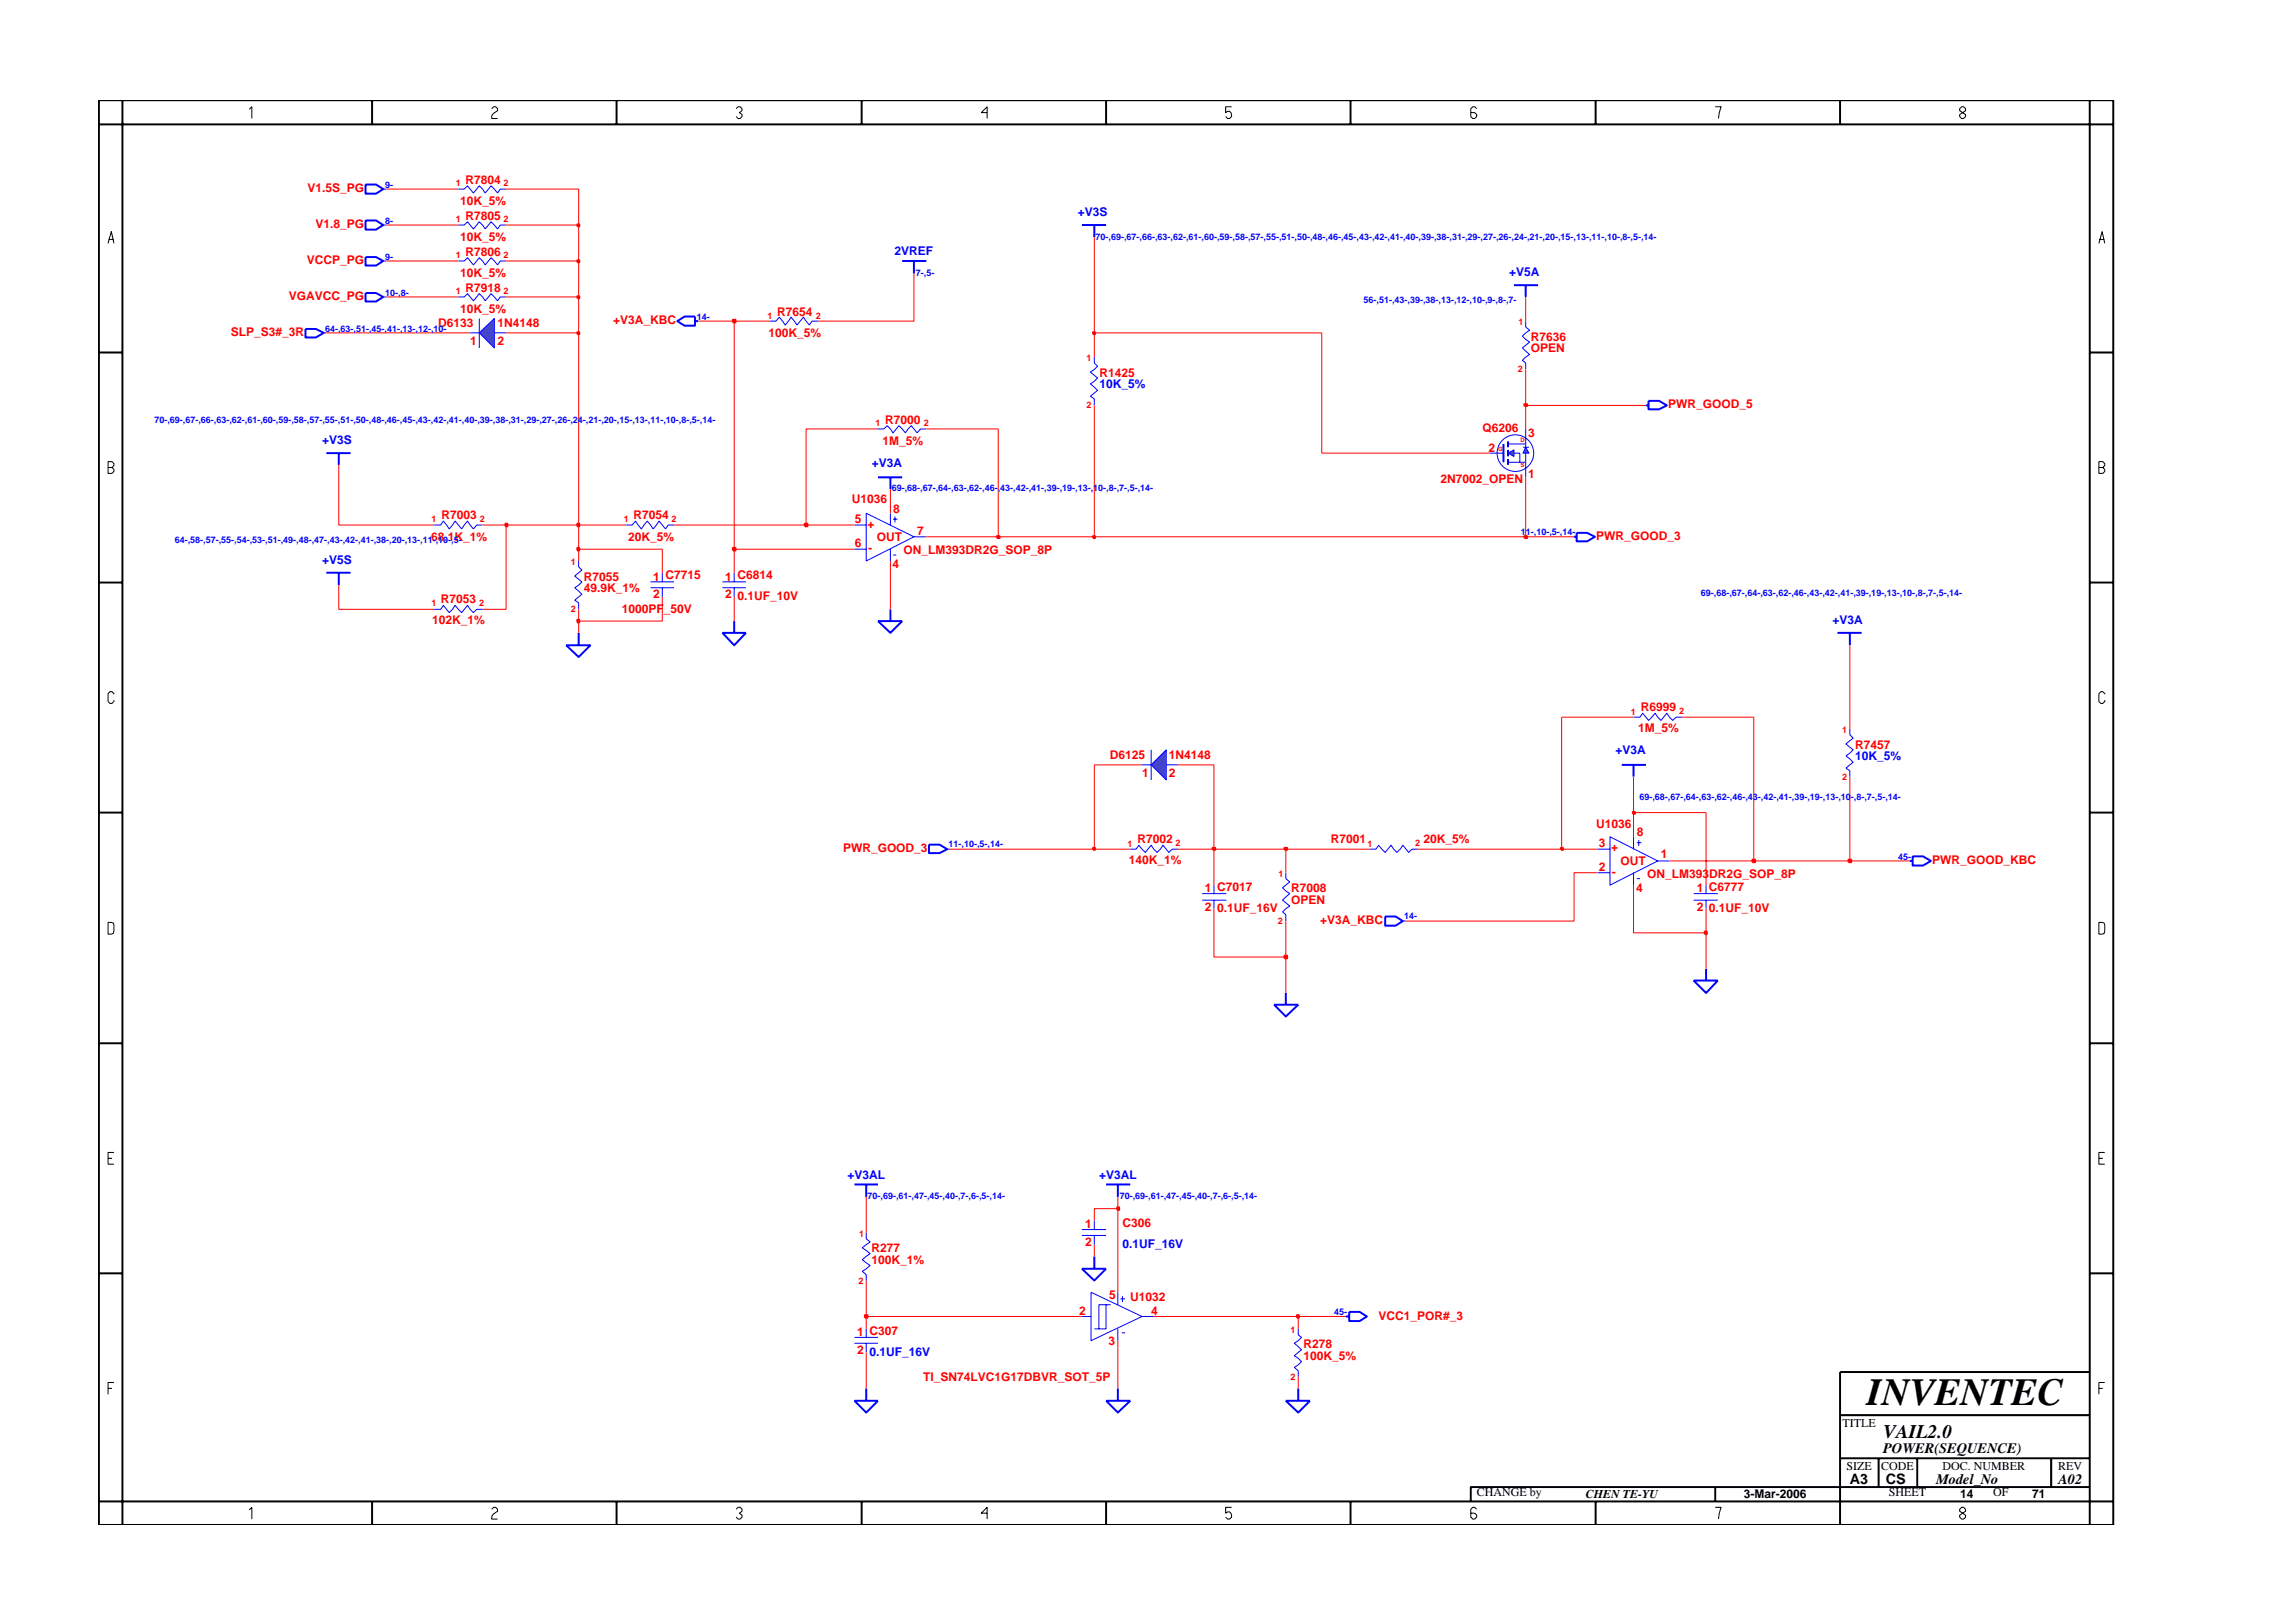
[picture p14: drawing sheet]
<svg xmlns="http://www.w3.org/2000/svg" width="297mm" height="210mm" viewBox="0 0 297 210" stroke-linecap="round" stroke-linejoin="round" font-family="sans-serif">
<defs><g id="words">
<text font-size="5" x="241.8" y="182">INVENTEC</text>
<text font-size="2.5" x="244" y="186.3">VAIL2.0</text>
<g font-size="1.9">
<text x="244" y="188.2">POWER(SEQUENCE)</text>
<text x="239.6" y="192.2">A3</text>
<text x="244.3" y="192.3">CS</text>
<text x="250.8" y="192.2">Model_No</text>
<text x="266.6" y="192.2">A02</text>
</g>
<g font-size="1.6" fill="#f00">
<text x="60.3" y="23.8">R7804</text>
<text x="39.8" y="24.9">V1.5S_PG</text>
<text x="40.9" y="29.6">V1.8_PG</text>
<text x="59.6" y="26.5">10K_5%</text>
<text x="60.3" y="28.5">R7805</text>
<text x="39.8" y="34.2">VCCP_PG</text>
<text x="59.6" y="35.8">10K_5%</text>
<text x="59.6" y="31.2">10K_5%</text>
<text x="60.3" y="33.1">R7806</text>
<text x="37.4" y="38.9">VGAVCC_PG</text>
<text x="59.6" y="40.5">10K_5%</text>
<text x="60.3" y="37.8">R7918</text>
<text x="100.7" y="40.9">R7654</text>
<text x="29.9" y="43.5">SLP_S3#_3R</text>
<text x="56.7" y="42.4">D6133</text>
<text x="60.9" y="44.7">1</text>
<text x="64.5" y="42.4">1N4148</text>
<text x="64.5" y="44.7">2</text>
<text x="79.4" y="42">+V3A_KBC</text>
<text x="99.6" y="43.6">100K_5%</text>
<text x="198.3" y="45.7">OPEN</text>
<text x="198.3" y="44.1">R7636</text>
<text x="142.4" y="48.8">R1425</text>
<text x="216.1" y="52.8">PWR_GOOD_5</text>
<text x="114.3" y="57.6">1M_5%</text>
<text x="114.7" y="54.9">R7000</text>
<text x="192" y="56">Q6206</text>
<text x="192.8" y="58.5">2</text>
<text x="198" y="56.7">3</text>
<text x="110.3" y="65.2">U1036</text>
<text x="186.6" y="62.5">2N7002_OPEN</text>
<text x="198" y="61.9">1</text>
<text x="55.8" y="70">68.1K_1%</text>
<text x="57.2" y="67.3">R7003</text>
<text x="81.4" y="70">20K_5%</text>
<text x="82.1" y="67.3">R7054</text>
<text x="110.8" y="67.8">5</text>
<text x="110.8" y="70.8">6</text>
<text x="112.4" y="68.3">+</text>
<text x="112.5" y="71.5">-</text>
<text x="113.6" y="70">OUT</text>
<text x="115.7" y="66.4">8</text>
<text x="117" y="71.8">ON_LM393DR2G_SOP_8P</text>
<text x="118.8" y="69.3">7</text>
<text x="206.8" y="70">PWR_GOOD_3</text>
<text x="75.6" y="75.2">R7055</text>
<text x="75.6" y="76.7">49.9K_1%</text>
<text x="84.6" y="75.2">1 C7715</text>
<text x="84.6" y="77.5">2</text>
<text x="93.9" y="75.2">1 C6814</text>
<text x="93.9" y="77.5">2</text>
<text x="95.5" y="77.8">0.1UF_10V</text>
<text x="115.6" y="73.5">4</text>
<text x="56" y="80.8">102K_1%</text>
<text x="57.1" y="78.1">R7053</text>
<text x="80.5" y="79.4">1000PF_50V</text>
<text x="212.2" y="94.9">1M_5%</text>
<text x="212.5" y="92.1">R6999</text>
<text x="143.8" y="98.3">D6125</text>
<text x="147.9" y="100.6">1</text>
<text x="151.4" y="98.3">1N4148</text>
<text x="151.4" y="100.6">2</text>
<text x="240.3" y="97">R7457</text>
<text x="206.8" y="107.2">U1036</text>
<text x="109.2" y="110.3">PWR_GOOD_3</text>
<text x="146.2" y="112">140K_1%</text>
<text x="147.3" y="109.2">R7002</text>
<text x="172.4" y="109.2">R7001</text>
<text x="184.4" y="109.2">20K_5%</text>
<text x="207.1" y="109.7">3</text>
<text x="207.1" y="112.8">2</text>
<text x="208.7" y="110.3">+</text>
<text x="208.8" y="113.5">-</text>
<text x="209.9" y="112">OUT</text>
<text x="212" y="108.3">8</text>
<text x="213.4" y="113.7">ON_LM393DR2G_SOP_8P</text>
<text x="215.2" y="111.2">1</text>
<text x="250.3" y="111.9">PWR_GOOD_KBC</text>
<text x="156.1" y="118">2</text>
<text x="156.1" y="115.6">1 C7017</text>
<text x="157.7" y="118.1">0.1UF_16V</text>
<text x="167.2" y="115.6">R7008</text>
<text x="167.2" y="117.1">OPEN</text>
<text x="171" y="119.7">+V3A_KBC</text>
<text x="211.9" y="115.5">4</text>
<text x="219.8" y="115.6">1 C6777</text>
<text x="219.8" y="118">2</text>
<text x="221.3" y="118.1">0.1UF_10V</text>
<text x="140.6" y="159.1">1</text>
<text x="140.6" y="161.4">2</text>
<text x="145.4" y="158.9">C306</text>
<text x="112.9" y="162.3">R277</text>
<text x="112.9" y="163.7">100K_1%</text>
<text x="111" y="173.1">1 C307</text>
<text x="139.8" y="170.4">2</text>
<text x="143.7" y="168.3">5</text>
<text x="146.4" y="168.6">U1032</text>
<text x="149.1" y="170.3">4</text>
<text x="178.6" y="171">VCC1_POR#_3</text>
<text x="111" y="175.5">2</text>
<text x="119.6" y="178.9">TI_SN74LVC1G17DBVR_SOT_5P</text>
<text x="143.6" y="174.3">3</text>
<text x="168.9" y="176.1">100K_5%</text>
<text x="168.9" y="174.6">R278</text>
</g>
<g font-size="1.6" fill="#00f">
<text x="139.6" y="28">+V3S</text>
<text x="115.9" y="33">2VREF</text>
<text x="195.5" y="35.7">+V5A</text>
<text x="142.4" y="50.3">10K_5%</text>
<text x="41.7" y="57.5">+V3S</text>
<text x="112.9" y="60.5">+V3A</text>
<text x="41.7" y="73.1">+V5S</text>
<text x="237.4" y="80.9">+V3A</text>
<text x="209.3" y="97.7">+V3A</text>
<text x="240.3" y="98.5">10K_5%</text>
<text x="109.8" y="152.7">+V3AL</text>
<text x="142.4" y="152.7">+V3AL</text>
<text x="145.4" y="161.7">0.1UF_16V</text>
<text x="112.6" y="175.6">0.1UF_16V</text>
</g>
<g font-size="1.6">
<text x="238.7" y="184.8">TITLE</text>
<text x="239.2" y="190.4">SIZE</text>
<text x="243.7" y="190.4">CODE</text>
<text x="251.6" y="190.4">DOC. NUMBER</text>
<text x="266.6" y="190.4">REV</text>
<text x="191.3" y="193.9">CHANGE by</text>
<text x="205.4" y="194.1">CHEN TE-YU</text>
<text x="225.9" y="194.1">3-Mar-2006</text>
<text x="244.7" y="193.9">SHEET</text>
<text x="253.9" y="194.1">14</text>
<text x="258.2" y="193.9">OF</text>
<text x="263.3" y="194.1">71</text>
</g>
<g font-size="1.2" fill="#00f">
<text x="49.9" y="24.3">9-</text>
<text x="49.9" y="29">8-</text>
<text x="49.9" y="33.6">9-</text>
<text x="118.6" y="35.7">7-,5-</text>
<text x="141.9" y="31">70-,69-,67-,66-,63-,62-,61-,60-,59-,58-,57-,55-,51-,50-,48-,46-,45-,43-,42-,41-,40-,39-,38-,31-,29-,27-,26-,24-,21-,20-,15-,13-,11-,10-,8-,5-,14-</text>
<text x="49.9" y="38.3">10-,8-</text>
<text x="90.3" y="41.4">14-</text>
<text x="176.6" y="39.3">56-,51-,43-,39-,38-,13-,12-,10-,9-,8-,7-</text>
<text x="42.1" y="43">64-,63-,51-,45-,41-,13-,12-,10-</text>
<text x="20" y="54.8">70-,69-,67-,66-,63-,62-,61-,60-,59-,58-,57-,55-,51-,50-,48-,46-,45-,43-,42-,41-,40-,39-,38-,31-,29-,27-,26-,24-,21-,20-,15-,13-,11-,10-,8-,5-,14-</text>
<text x="115.5" y="63.6">69-,68-,67-,64-,63-,62-,46-,43-,42-,41-,39-,19-,13-,10-,8-,7-,5-,14-</text>
<text x="22.6" y="70.3">64-,58-,57-,55-,54-,53-,51-,49-,48-,47-,43-,42-,41-,38-,20-,13-,11-,10-,5-</text>
<text x="197" y="69.4">11-,10-,5-,14-</text>
<text x="220.3" y="77.2">69-,68-,67-,64-,63-,62-,46-,43-,42-,41-,39-,19-,13-,10-,8-,7-,5-,14-</text>
<text x="212.4" y="103.7">69-,68-,67-,64-,63-,62-,46-,43-,42-,41-,39-,19-,13-,10-,8-,7-,5-,14-</text>
<text x="122.9" y="109.8">11-,10-,5-,14-</text>
<text x="245.9" y="111.4">45-</text>
<text x="181.9" y="119.1">14-</text>
<text x="112.4" y="155.3">70-,69-,61-,47-,45-,40-,7-,6-,5-,14-</text>
<text x="145.1" y="155.3">70-,69-,61-,47-,45-,40-,7-,6-,5-,14-</text>
<text x="172.8" y="170.4">45-</text>
</g>
<g font-size="1.2" fill="#f00">
<text x="59" y="24.2">1</text>
<text x="59" y="28.8">1</text>
<text x="65.2" y="24.2">2</text>
<text x="65.2" y="28.8">2</text>
<text x="59" y="33.5">1</text>
<text x="65.2" y="33.5">2</text>
<text x="59" y="38.1">1</text>
<text x="65.2" y="38.1">2</text>
<text x="99.4" y="41.3">1</text>
<text x="105.7" y="41.3">2</text>
<text x="140.7" y="46.8">1</text>
<text x="196.7" y="42.1">1</text>
<text x="140.7" y="52.9">2</text>
<text x="196.6" y="48.2">2</text>
<text x="113.4" y="55.2">1</text>
<text x="119.7" y="55.2">2</text>
<text x="55.9" y="67.7">1</text>
<text x="62.2" y="67.7">2</text>
<text x="80.8" y="67.7">1</text>
<text x="87" y="67.7">2</text>
<text x="73.9" y="73.2">1</text>
<text x="55.9" y="78.5">1</text>
<text x="62.1" y="78.5">2</text>
<text x="73.9" y="79.3">2</text>
<text x="211.3" y="92.6">1</text>
<text x="217.5" y="92.5">2</text>
<text x="238.6" y="94.9">1</text>
<text x="238.6" y="101">2</text>
<text x="146.1" y="109.7">1</text>
<text x="152.3" y="109.6">2</text>
<text x="165.6" y="113.7">1</text>
<text x="177.2" y="109.7">1</text>
<text x="183.3" y="109.6">2</text>
<text x="165.6" y="119.7">2</text>
<text x="111.3" y="160.2">1</text>
<text x="111.2" y="166.3">2</text>
<text x="167.2" y="172.7">1</text>
<text x="167.2" y="178.8">2</text>
</g>
<g font-size=".8" fill="#f00">
<text x="194.1" y="58.5">G</text>
<text x="197" y="57.3">D</text>
<text x="197" y="60.5">S</text>
</g>
</g></defs>
<path d="M99.8 41.6h.7l.5-.5 .7 1 .8-1 .7 1 .9-1 .7 1 .4-.5h.8M193 58.7h1.8M75 72.7v.7l.4 .5-.9 .7 .9 .8-.9 .7 .9 .9-.9 .8 .5 .3v.8M93.6 75.4h3M93.6 76.1h3M95.1 74.2v1.2M95.1 76.1v1.2M177.5 110h.8l.3-.5 .8 .9 .8-.9 .8 .9 .7-.9 .8 .9 .4-.4h.8M112.2 159.7v.8l.5 .4-1 .8 1 .7-1 .8 1 .7-1 .8 .5 .4v.8" fill="none" stroke="#00f" stroke-width=".13"/>
<g fill="none" stroke="#00f" stroke-width=".25">
<path d="M116.9 33.8h3.1M118.4 33.8v1.6M87.7 41.6l1-.6h1.3v1.2h-1.3zM90 41.6h.5M194.8 57.5v2.4M213.2 52.5h.4M213.6 51.9h1.3l1 .6-1 .5h-1.3zM73.3 83.6h3.2l-1.5 1.5zM75 82v1.6M93.6 82h3l-1.5 1.6zM95.1 80.5v1.5M210.1 99.1h3.1"/>
<path d="M211.6 99.1v1.5M247.4 111.5h.4M247.8 110.9h1.3l1 .6-1 .6h-1.3z"/>
</g>
<path d="M197.6 57.9l.5 .8h-.8z" fill="#3c3cc8"/>
<path d="M197.3 57.9h.8M197.6 57.9l.5 .8h-.8z" fill="none" stroke="#00f" stroke-width=".13"/>
<path d="M195.4 58.7l.7-.4v.8z" fill="#3c3cc8"/>
<g fill="none" stroke="#00f" stroke-width=".13">
<path d="M49.6 24.5h.5M49.6 29.2h.5M49.6 33.8h.5M59.4 24.5h.7l.5-.4 .7 .9 .8-.9 .8 .9 .7-.9 .9 .9 .3-.5h.8M59.4 29.2h.7l.5-.5 .7 1 .8-1 .8 1 .7-1 .9 1 .3-.5h.8M59.4 33.8h.7l.5-.4 .7 .9 .8-.9 .8 .9 .7-.9 .9 .9 .3-.5h.8M41.9 43.1h.4M60.9 43.1h1.2M62.1 41.3v3.8M64 43.1h1.6M195.4 58.7l.7-.4v.8zM195.4 59.9h2.2"/>
<path d="M195.4 57.5h2.2M196.1 58.7h.8v1.2M197.6 41.6v.8l.5 .4-.9 .7 .9 .8-.9 .8 .9 .8-.9 .8 .4 .3v.9M197.6 55.6v2.3M197.6 58.7v3.1M81.1 68h.8l.4-.5 .8 1 .7-1 .8 1 .8-1 .8 1 .4-.5h.7M211.6 92.9h.9l.3-.5 .8 .9 .8-.9 .8 .9 .7-.9 .8 .9 .4-.4h.8M219.4 115.8h3.1M219.4 116.6h3.1M221 114.7v1.1M221 116.6v1.1"/>
<circle cx="196.3" cy="58.7" r="2.37"/>
</g>
<path d="M47.4 23.9h1.3l.9 .6-.9 .6h-1.3zM47.4 28.6h1.3l.9 .6-.9 .5h-1.3zM47.4 33.3h1.3l.9 .5-.9 .6h-1.3zM39.6 42.6h1.3l1 .5-1 .6h-1.3zM195.4 57.2v.7M195.4 58.3v.8M195.4 59.5v.7M110.7 153.4h3M112.2 153.4v1.7" fill="none" stroke="#00f" stroke-width=".25"/>
<path d="M62.1 43.1l1.9-1.8v3.8z" fill="#3c3cc8"/>
<g fill="none" stroke="#00f" stroke-width=".13">
<path d="M49.6 38.5h.5M59.4 38.5h.7l.5-.5 .7 1 .8-1 .8 1 .7-1 .9 1 .3-.5h.8M62.1 43.1l1.9-1.8v3.8zM141.8 46.3v.7l.4 .4-.9 .8 .9 .8-.9 .7 .9 .9-.9 .7 .5 .4v.8M56.2 78.9h.9l.3-.5 .8 1 .8-1 .8 1 .8-1 .7 1 .5-.5h.7M84.3 75.4h3M84.3 76.1h3M85.8 74.2v1.2M85.8 76.1v1.2M147.9 99.1h1.2M149.1 97.1v3.9M151.1 99.1h1.5"/>
<path d="M239.6 94.4v.8l.5 .4-1 .8 1 .7-1 .8 1 .8-1 .8 .5 .4v.7M155.7 115.8h3.2M155.7 116.6h3.2M157.3 114.7v1.1M157.3 116.6v1.1M181.7 119.3h.4M207 110h1.6M207 113.1h1.6M208.6 108.4l6.1 3.1-6.1 3.2zM211.6 108.4v1.6M211.6 113.1v1.6M212 109.2h.6"/>
<path d="M212 113.8h.5M212.3 108.8v.8M214.7 111.5h1.6M140.2 159.3h3.1M141.8 158.1v1.2M110.7 173.3h3M110.7 174h3M112.2 172.2v1.1M112.2 174v1.2M140.2 160h3.1M141.8 160v1.2M168.2 172.2v.7l.4 .4-.9 .7 .9 .9-.9 .7 .9 .8-.9 .8 .5 .4v.7"/>
</g>
<g fill="none" stroke="#00f" stroke-width=".25">
<path d="M47.4 38h1.3l.9 .5-.9 .6h-1.3zM196.1 36.9h3.1M197.6 36.9v1.6M42.3 58.7h3.1M43.9 58.7v1.5M42.3 74.2h3.1M43.9 74.2v1.6M113.7 61.8h3.2M115.3 61.8v1.6M115.3 78.9v1.6M203.9 69.5h.3M204.2 69h1.4l1 .5-1 .6h-1.4z"/>
<path d="M113.7 80.5h3.2l-1.6 1.5zM238 82h3.2M239.6 82v1.6M179.4 118.7h1.4l.9 .6-.9 .6h-1.4zM165 130.2h3.2l-1.6 1.5zM166.6 128.6v1.6M219.4 127h3.1l-1.5 1.6zM221 125.5v1.5M143.3 153.4h3.1M144.8 153.4v1.7M112.2 179.9v1.6M140.2 164.4h3.1l-1.5 1.5z"/>
<path d="M141.8 162.8v1.6M144.8 179.9v1.6M168.2 179.9v1.6M174.4 170.5h.4M174.8 170h1.3l1 .5-1 .6h-1.3zM110.7 181.5h3l-1.5 1.5zM143.3 181.5h3.1l-1.6 1.5zM166.6 181.5h3.1l-1.5 1.5z"/>
</g>
<path d="M151.1 97.1v3.9l-2-1.9z" fill="#3c3cc8"/>
<g fill="none" stroke="#00f" stroke-width=".13">
<path d="M113.7 55.6h.8l.4-.5 .8 1 .7-1 .9 1 .8-1 .7 1 .4-.5h.8M56.2 68h.9l.3-.5 .8 1 .8-1 .8 1 .8-1 .7 1 .5-.5h.7M110.7 68h1.5M110.7 71.1h1.5M112.2 66.5l6.2 3-6.2 3.2zM115.3 66.5v1.5M115.3 71.1v1.6M115.7 67.3h.6M115.7 71.9h.4M115.9 66.9v.8M118.4 69.5h1.6M151.1 97.1v3.9l-2-1.9z"/>
<path d="M122.7 110h.3M146.4 110h.8l.3-.5 .9 .9 .7-.9 .8 .9 .8-.9 .7 .9 .4-.4h.8M166.6 113.1v.7l.5 .4-1 .8 1 .8-1 .8 1 .8-1 .7 .5 .4v.8M140.2 170.5h1.1M141.3 167.4l6.6 3.1-6.6 3.2zM143.3 169v3.2h-.9M143.9 169h-1.5v3.2h-.6M144.8 167.4v1.6M144.8 172.2v1.5M145.1 168.3h.6M145.3 172.7h.4M145.4 167.9v.8"/>
<path d="M147.9 170.5h1.6"/>
</g>
<path d="M140.2 29.2h3.1M141.8 29.2v1.6M120.3 109.4h1.4l1 .6-1 .5h-1.4z" fill="none" stroke="#00f" stroke-width=".25"/>
<path d="M112.2 170.5v1.7M112.2 175.2v4.7M144.8 173.7v6.2M168.2 170.5v1.7M168.2 178.3v1.6" fill="none" stroke="#f00" stroke-width=".13"/>
<path d="M112 170.4h.4v.3h-.4z" fill="#8e2323"/>
<path d="M112 170.4h.4v.3h-.4z" fill="none" stroke="#f00" stroke-width=".25"/>
<path d="M112.2 165.9v4.6h28M149.5 170.5h18.7" fill="none" stroke="#f00" stroke-width=".13"/>
<path d="M168 170.4h.3v.3h-.3z" fill="#8e2323"/>
<path d="M168 170.4h.3v.3h-.3z" fill="none" stroke="#f00" stroke-width=".25"/>
<path d="M112.2 155.1v4.6M141.8 158.1v-1.5h3v10.8M141.8 161.2v1.6M168.2 170.5h6.2" fill="none" stroke="#f00" stroke-width=".13"/>
<path d="M144.7 156.4h.3v.3h-.3z" fill="#8e2323"/>
<path d="M144.7 156.4h.3v.3h-.3z" fill="none" stroke="#f00" stroke-width=".25"/>
<path d="M157.3 117.7v6.3h9.3v4.6M221 120.8v4.7M144.8 155.1v1.5" fill="none" stroke="#f00" stroke-width=".13"/>
<path d="M166.4 123.8h.3v.3h-.3z" fill="#8e2323"/>
<path d="M166.4 123.8h.3v.3h-.3z" fill="none" stroke="#f00" stroke-width=".25"/>
<path d="M166.6 119.3v4.7M211.6 114.7v6.1h9.4" fill="none" stroke="#f00" stroke-width=".13"/>
<path d="M220.8 120.7h.3v.3h-.3z" fill="#8e2323"/>
<path d="M220.8 120.7h.3v.3h-.3z" fill="none" stroke="#f00" stroke-width=".25"/>
<path d="M157.3 110v4.7M166.6 110v3.1M207 113.1h-3.1v6.2h-21.8M216.3 111.5h10.9M221 105.3v9.4M221 117.7v3.1" fill="none" stroke="#f00" stroke-width=".13"/>
<path d="M227 111.4h.4v.3h-.4z" fill="#8e2323"/>
<path d="M227 111.4h.4v.3h-.4z" fill="none" stroke="#f00" stroke-width=".25"/>
<path d="M227.2 92.9v18.6h12.4" fill="none" stroke="#f00" stroke-width=".13"/>
<path d="M239.5 111.4h.3v.3h-.3z" fill="#8e2323"/>
<path d="M239.5 111.4h.3v.3h-.3z" fill="none" stroke="#f00" stroke-width=".25"/>
<path d="M123 110h18.8M239.6 100.6v10.9h7.8" fill="none" stroke="#f00" stroke-width=".13"/>
<path d="M141.6 109.8h.2v.3h-.2z" fill="#8e2323"/>
<path d="M141.6 109.8h.2v.3h-.2z" fill="none" stroke="#f00" stroke-width=".25"/>
<path d="M141.8 99.1v10.9h4.6M152.6 110h4.7" fill="none" stroke="#f00" stroke-width=".13"/>
<path d="M157.1 109.8h.3v.3h-.3z" fill="#8e2323"/>
<path d="M157.1 109.8h.3v.3h-.3z" fill="none" stroke="#f00" stroke-width=".25"/>
<path d="M157.3 99.1v10.9h9.3" fill="none" stroke="#f00" stroke-width=".13"/>
<path d="M166.4 109.8h.3v.3h-.3z" fill="#8e2323"/>
<path d="M166.4 109.8h.3v.3h-.3z" fill="none" stroke="#f00" stroke-width=".25"/>
<path d="M166.6 110h10.9M183.7 110h18.6" fill="none" stroke="#f00" stroke-width=".13"/>
<path d="M202.2 109.8h.3v.3h-.3z" fill="#8e2323"/>
<path d="M202.2 109.8h.3v.3h-.3z" fill="none" stroke="#f00" stroke-width=".25"/>
<path d="M202.3 92.9v17.1h4.7M211.6 105.3v3.1" fill="none" stroke="#f00" stroke-width=".13"/>
<path d="M211.5 105.2h.3v.2h-.3z" fill="#8e2323"/>
<path d="M211.5 105.2h.3v.2h-.3z" fill="none" stroke="#f00" stroke-width=".25"/>
<path d="M75 80.5v1.5M141.8 99.1h6.1M152.6 99.1h4.7M202.3 92.9h9.3M217.9 92.9h9.3M239.6 83.6v10.8M211.6 100.6v4.7h9.4" fill="none" stroke="#f00" stroke-width=".13"/>
<path d="M74.8 80.3h.2v.3h-.2z" fill="#8e2323"/>
<path d="M74.8 80.3h.2v.3h-.2z" fill="none" stroke="#f00" stroke-width=".25"/>
<path d="M43.9 75.8v3.1h12.3M65.6 68v10.9h-3.1M75 71.1v1.6M85.8 77.3v3.2h-10.8v-1.6M85.8 71.1v3.1M95.1 71.1v3.1M95.1 77.3v3.2M115.3 72.7v6.2" fill="none" stroke="#f00" stroke-width=".13"/>
<path d="M74.8 71h.2v.3h-.2z" fill="#8e2323"/>
<path d="M74.8 71h.2v.3h-.2z" fill="none" stroke="#f00" stroke-width=".25"/>
<path d="M75 68v3.1h10.8" fill="none" stroke="#f00" stroke-width=".13"/>
<path d="M94.9 71h.4v.3h-.4z" fill="#8e2323"/>
<path d="M94.9 71h.4v.3h-.4z" fill="none" stroke="#f00" stroke-width=".25"/>
<path d="M95.1 41.6v29.5h15.6M120 69.5h9.3" fill="none" stroke="#f00" stroke-width=".13"/>
<path d="M129.1 69.5h.4v.2h-.4z" fill="#8e2323"/>
<path d="M129.1 69.5h.4v.2h-.4z" fill="none" stroke="#f00" stroke-width=".25"/>
<path d="M129.3 55.6v13.9h12.5" fill="none" stroke="#f00" stroke-width=".13"/>
<path d="M141.6 69.5h.2v.2h-.2z" fill="#8e2323"/>
<path d="M141.6 69.5h.2v.2h-.2z" fill="none" stroke="#f00" stroke-width=".25"/>
<path d="M141.8 52.5v17h55.8" fill="none" stroke="#f00" stroke-width=".13"/>
<path d="M197.5 69.5h.3v.2h-.3z" fill="#8e2323"/>
<path d="M197.5 69.5h.3v.2h-.3z" fill="none" stroke="#f00" stroke-width=".25"/>
<path d="M43.9 60.2v7.8h12.3M62.5 68h3.1M197.6 61.8v7.7h6.3" fill="none" stroke="#f00" stroke-width=".13"/>
<path d="M65.5 67.8h.2v.4h-.2z" fill="#8e2323"/>
<path d="M65.5 67.8h.2v.4h-.2z" fill="none" stroke="#f00" stroke-width=".25"/>
<path d="M65.6 68h9.4" fill="none" stroke="#f00" stroke-width=".13"/>
<path d="M74.8 67.8h.2v.4h-.2z" fill="#8e2323"/>
<path d="M74.8 67.8h.2v.4h-.2z" fill="none" stroke="#f00" stroke-width=".25"/>
<path d="M75 43.1v24.9h6.1M87.3 68h17.1" fill="none" stroke="#f00" stroke-width=".13"/>
<path d="M104.3 67.8h.3v.4h-.3z" fill="#8e2323"/>
<path d="M104.3 67.8h.3v.4h-.3z" fill="none" stroke="#f00" stroke-width=".25"/>
<path d="M113.7 55.6h-9.3v12.4h6.3M120 55.6h9.3M171.2 43.1v15.6h21.8M197.6 52.5v3.1M115.3 63.4v3.1" fill="none" stroke="#f00" stroke-width=".13"/>
<path d="M197.5 52.4h.3v.2h-.3z" fill="#8e2323"/>
<path d="M197.5 52.4h.3v.2h-.3z" fill="none" stroke="#f00" stroke-width=".25"/>
<path d="M42.3 43.1h18.6M65.6 43.1h9.4M141.8 43.1v3.2M197.6 47.9v4.6h15.6" fill="none" stroke="#f00" stroke-width=".13"/>
<path d="M74.8 43h.2v.3h-.2z" fill="#8e2323"/>
<path d="M74.8 43h.2v.3h-.2z" fill="none" stroke="#f00" stroke-width=".25"/>
<path d="M75 38.5v4.6" fill="none" stroke="#f00" stroke-width=".13"/>
<path d="M141.6 43h.2v.3h-.2z" fill="#8e2323"/>
<path d="M141.6 43h.2v.3h-.2z" fill="none" stroke="#f00" stroke-width=".25"/>
<path d="M141.8 30.8v12.3h29.4M90.5 41.6h4.6" fill="none" stroke="#f00" stroke-width=".13"/>
<path d="M94.9 41.4h.4v.4h-.4z" fill="#8e2323"/>
<path d="M94.9 41.4h.4v.4h-.4z" fill="none" stroke="#f00" stroke-width=".25"/>
<path d="M50.1 38.5h9.3M65.6 38.5h9.4M118.4 35.4v6.2h-12.4M197.6 38.5v3.1M95.1 41.6h4.7" fill="none" stroke="#f00" stroke-width=".13"/>
<path d="M74.8 38.4h.2v.2h-.2z" fill="#8e2323"/>
<path d="M74.8 38.4h.2v.2h-.2z" fill="none" stroke="#f00" stroke-width=".25"/>
<path d="M50.1 33.8h9.3M65.6 33.8h9.4v4.7" fill="none" stroke="#f00" stroke-width=".13"/>
<path d="M74.8 33.7h.2v.3h-.2z" fill="#8e2323"/>
<path d="M74.8 33.7h.2v.3h-.2z" fill="none" stroke="#f00" stroke-width=".25"/>
<path d="M50.1 29.2h9.3M65.6 29.2h9.4v4.6" fill="none" stroke="#f00" stroke-width=".13"/>
<path d="M74.8 29.1h.2v.2h-.2z" fill="#8e2323"/>
<path d="M74.8 29.1h.2v.2h-.2z" fill="none" stroke="#f00" stroke-width=".25"/>
<path d="M50.1 24.5h9.3M65.6 24.5h9.4v4.7" fill="none" stroke="#f00" stroke-width=".13"/>
<g fill="none" stroke="#000" stroke-width=".25">
<path d="M12.8 13h261v184.6h-261zM12.8 16.1h261M15.9 13v184.6M48.2 13v3.1M79.9 13v3.1M111.6 13v3.1M143.3 13v3.1M174.9 13v3.1M206.7 13v3.1M238.4 13v3.1M270.7 13v184.6M12.8 45.7h3.1"/>
<path d="M270.7 45.7h3.1M12.8 75.5h3.1M270.7 75.5h3.1M12.8 105.3h3.1M270.7 105.3h3.1M12.8 135.2h3.1M270.7 135.2h3.1M12.8 165h3.1M270.7 165h3.1M270.7 177.7h-32.3v19.9M12.8 194.5h261M48.2 194.5v3.1"/>
<path d="M79.9 194.5v3.1M111.6 194.5v3.1M143.3 194.5v3.1M174.9 194.5v3.1M206.7 194.5v3.1M222.2 192.6v1.9M238.4 183.3h32.3M238.4 188.9h32.3M243.4 188.9v3.7M248.4 188.9v3.7M265.7 188.9v3.7M270.7 192.6h-80.2v1.9"/>
</g>
<g fill="none" stroke="#000" stroke-width=".13">
<path d="M32.3 14.2l.3-.4v1.6M63.7 14.1l.3-.3h.2l.3 .3v.2l-.5 .4-.3 .4v.3h.8M95.4 14.1l.2-.3h.3l.2 .3v.2l-.3 .3 .3 .2v.3l-.2 .3h-.3l-.2-.3M127.9 14.6h-.8l.8-.8v1.6M159.5 13.8h-.7v.8l.2-.2a.5 .5 0 0 1 .5 .7l-.2 .3h-.3l-.2-.3M191.3 14.1l-.3-.3h-.2l-.3 .3v1l.3 .3h.2l.3-.3v-.3l-.3-.2h-.5M222.2 13.8h.8l-.4 1.6M253.9 14.1l.2-.3h.3l.2 .3v.2l-.7 .5v.3l.2 .3h.3l.2-.3v-.3l-.7-.5zM14 31.5l.4-1.5 .4 1.5M14.1 31h.6M271.9 31.5l.4-1.5 .4 1.5M272 31h.6"/>
<path d="M14 59.8h.5l.3 .3v.2l-.3 .3 .3 .2v.3l-.3 .2h-.5zM14 60.6h.5M271.9 60.6h.5l.3-.3v-.2l-.3-.3h-.5v1.5h.5l.3-.2v-.3l-.3-.2M14.8 89.9l-.3-.3h-.2l-.3 .3v1l.3 .2h.2l.3-.2v-.2M272.7 89.9l-.3-.3h-.3l-.2 .3v1l.2 .2h.3l.3-.2v-.2M14 119.5l.7 .1 .1 .2-.1 1.1-.7 .1zM271.9 119.5l.7 .1 .1 .2-.1 1.1-.7 .1zM14 150.1h.5M14.8 149.3h-.8v1.5h.8M271.9 150.1h.5M272.7 149.3h-.8v1.5h.8M14 179.9h.5"/>
<path d="M14.8 179.1h-.8v1.5M271.9 179.9h.5M272.7 179.1h-.8v1.5M32.3 195.6l.3-.3v1.5M63.7 195.5l.3-.2h.2l.3 .2v.3l-.7 .5-.1 .2v.3h.8M95.4 195.5l.2-.2h.3l.2 .2v.3l-.3 .2 .3 .3v.2l-.2 .3h-.3l-.2-.3M127.9 196h-.8l.8-.7v1.5M159.5 195.3h-.7v.7l.2-.1a.5 .5 0 0 1 .5 .6l-.2 .3h-.3l-.2-.3M191.3 195.5l-.3-.2h-.2l-.3 .2v1l.3 .3h.2l.3-.3v-.2l-.3-.3h-.5M222.2 195.3h.8l-.4 1.5M254.1 195.3l-.2 .2v.3l.7 .5v.2l-.2 .3h-.3l-.2-.3v-.2l.7-.5v-.3l-.2-.2z"/>
</g>
<use href="#words"/>
</svg>
